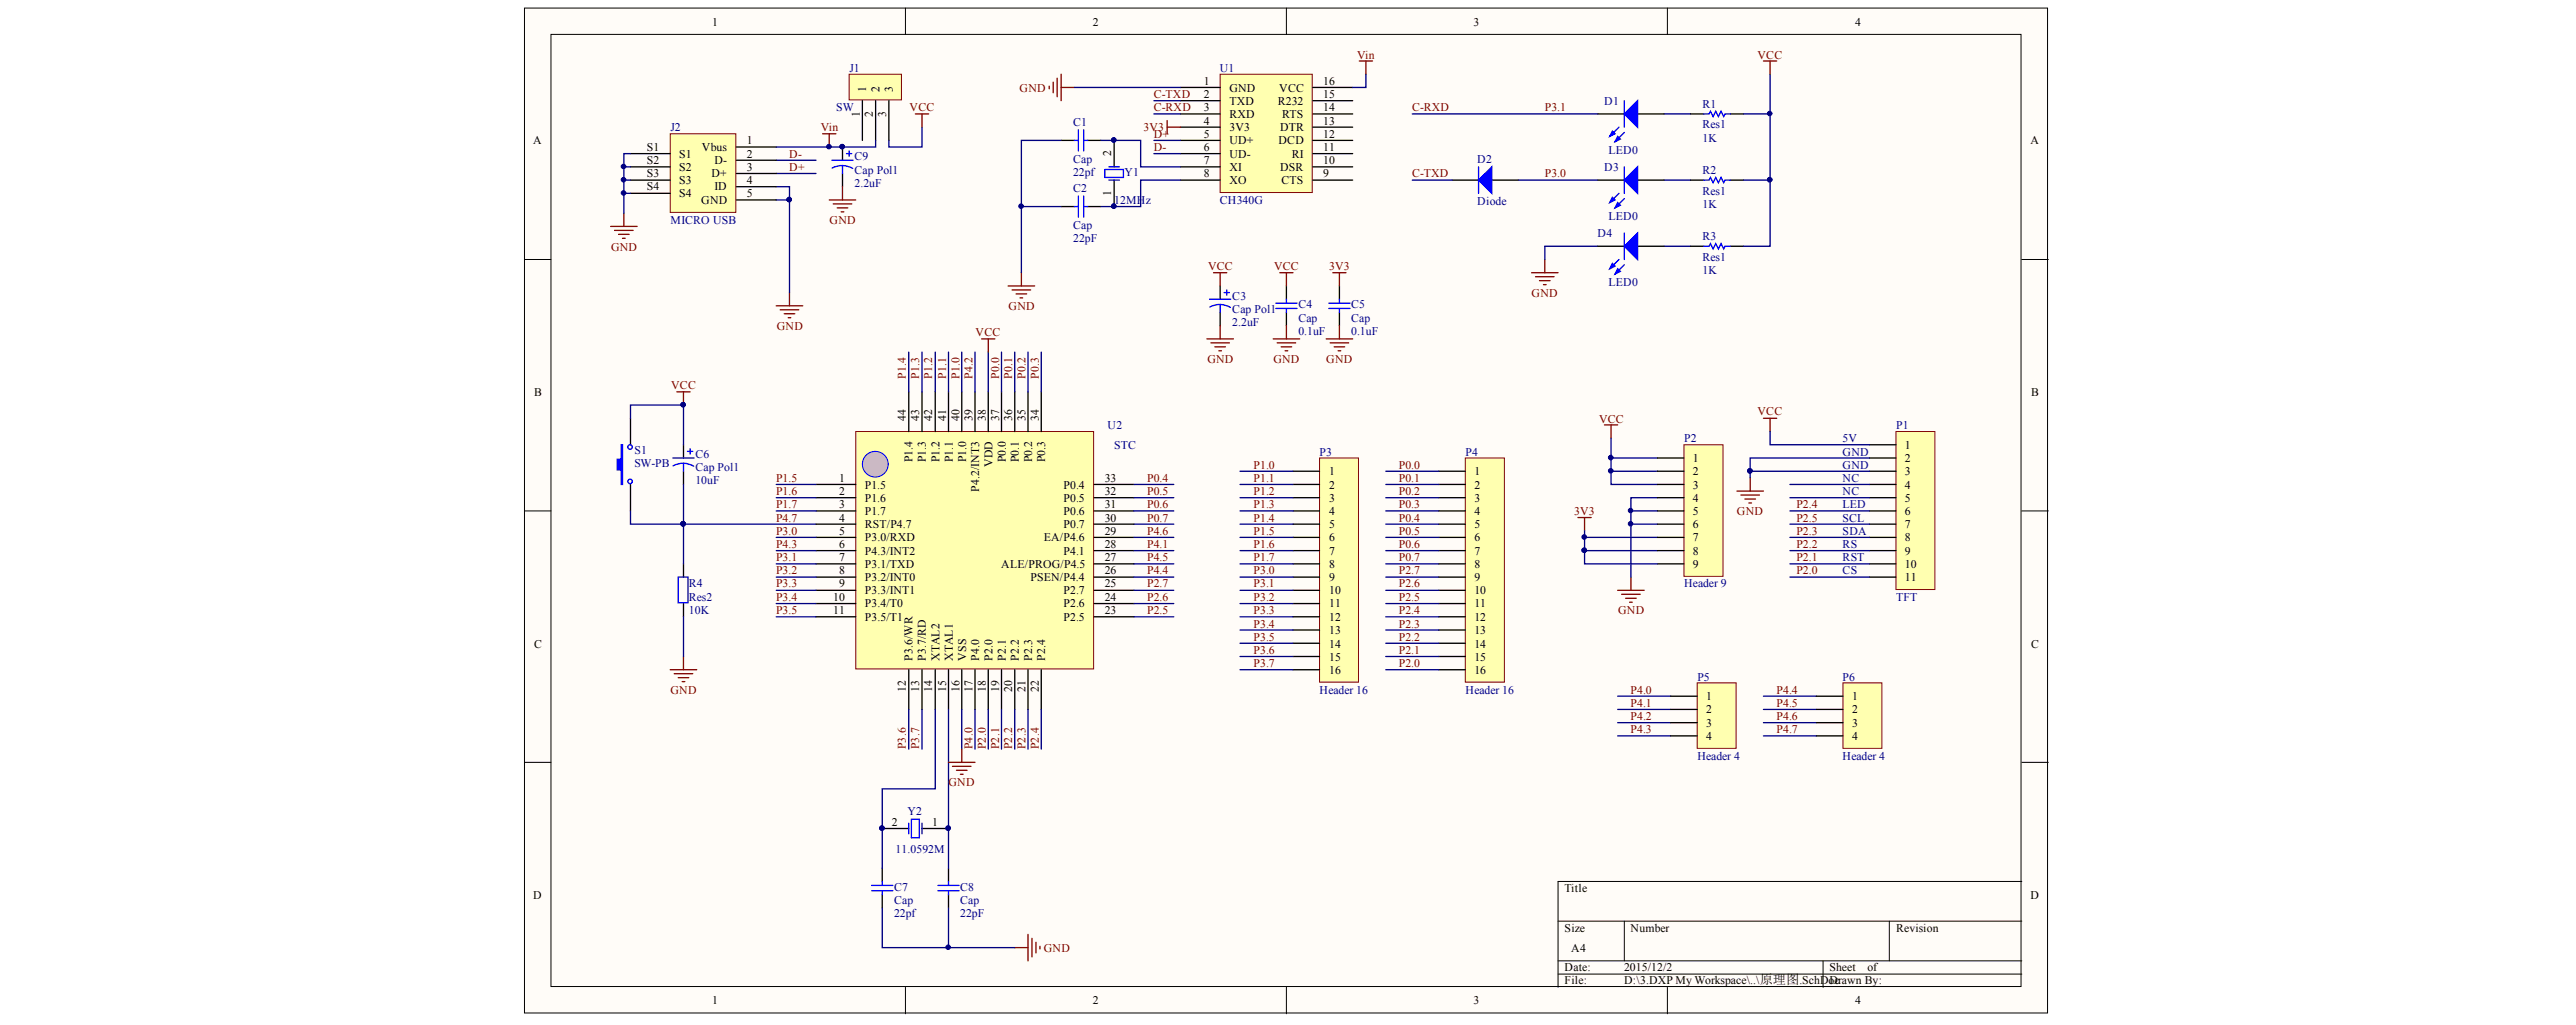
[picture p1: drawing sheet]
<svg xmlns="http://www.w3.org/2000/svg" width="297mm" height="118mm" viewBox="0 0 297 118" stroke-linecap="round" stroke-linejoin="round" font-family="sans-serif">
<defs><g id="words">
<g font-size="1.4">
<text x="82.1" y="3">1</text>
<text x="126" y="3">2</text>
<text x="169.9" y="3">3</text>
<text x="213.9" y="3">4</text>
<text x="99.9" y="10.6" transform="rotate(-90 99.9 10.6)">1</text>
<text x="101.4" y="10.6" transform="rotate(-90 101.4 10.6)">2</text>
<text x="102.9" y="10.6" transform="rotate(-90 102.9 10.6)">3</text>
<text x="138.8" y="9.8">1</text>
<text x="138.8" y="11.3">2</text>
<text x="141.8" y="10.6">GND</text>
<text x="147.5" y="10.6">VCC</text>
<text x="152.6" y="11.3">15</text>
<text x="152.6" y="9.8">16</text>
<text x="61.5" y="16.6">A</text>
<text x="74.6" y="17.4">S1</text>
<text x="80.9" y="17.4">Vbus</text>
<text x="86.1" y="16.6">1</text>
<text x="99.1" y="13.5" transform="rotate(-90 99.1 13.5)">1</text>
<text x="100.7" y="13.5" transform="rotate(-90 100.7 13.5)">2</text>
<text x="102.2" y="13.5" transform="rotate(-90 102.2 13.5)">3</text>
<text x="128.1" y="18" transform="rotate(-90 128.1 18)">2</text>
<text x="138.8" y="12.8">3</text>
<text x="138.8" y="14.4">4</text>
<text x="138.8" y="15.9">5</text>
<text x="138.8" y="17.4">6</text>
<text x="141.8" y="12.1">TXD</text>
<text x="141.8" y="13.6">RXD</text>
<text x="141.8" y="15.1">3V3</text>
<text x="141.8" y="16.6">UD+</text>
<text x="147.3" y="12.1">R232</text>
<text x="147.4" y="16.6">DCD</text>
<text x="147.6" y="15.1">DTR</text>
<text x="147.9" y="13.6">RTS</text>
<text x="152.6" y="17.4">11</text>
<text x="152.6" y="15.9">12</text>
<text x="152.6" y="14.4">13</text>
<text x="152.6" y="12.8">14</text>
<text x="234.1" y="16.6">A</text>
<text x="74.6" y="18.9">S2</text>
<text x="74.6" y="20.4">S3</text>
<text x="74.6" y="22">S4</text>
<text x="78.3" y="18.2">S1</text>
<text x="78.3" y="19.7">S2</text>
<text x="78.3" y="21.2">S3</text>
<text x="78.3" y="22.7">S4</text>
<text x="80.9" y="23.5">GND</text>
<text x="82" y="20.4">D+</text>
<text x="82.4" y="18.9">D-</text>
<text x="82.4" y="22">ID</text>
<text x="86.1" y="18.2">2</text>
<text x="86.1" y="19.7">3</text>
<text x="86.1" y="21.2">4</text>
<text x="86.1" y="22.7">5</text>
<text x="128.1" y="22.6" transform="rotate(-90 128.1 22.6)">1</text>
<text x="138.8" y="18.9">7</text>
<text x="138.8" y="20.4">8</text>
<text x="141.8" y="18.2">UD-</text>
<text x="141.8" y="19.7">XI</text>
<text x="141.8" y="21.2">XO</text>
<text x="147.6" y="19.7">DSR</text>
<text x="147.8" y="21.2">CTS</text>
<text x="149" y="18.2">RI</text>
<text x="152.6" y="20.4">9</text>
<text x="152.6" y="18.9">10</text>
<text x="61.6" y="45.6">B</text>
<text x="234.2" y="45.6">B</text>
<text x="104.5" y="48.6" transform="rotate(-90 104.5 48.6)">44</text>
<text x="105.2" y="53.3" transform="rotate(-90 105.2 53.3)">P1.4</text>
<text x="106" y="48.6" transform="rotate(-90 106 48.6)">43</text>
<text x="106.7" y="53.3" transform="rotate(-90 106.7 53.3)">P1.3</text>
<text x="107.5" y="48.6" transform="rotate(-90 107.5 48.6)">42</text>
<text x="108.4" y="53.3" transform="rotate(-90 108.4 53.3)">P1.2</text>
<text x="109.1" y="48.6" transform="rotate(-90 109.1 48.6)">41</text>
<text x="109.9" y="53.3" transform="rotate(-90 109.9 53.3)">P1.1</text>
<text x="110.6" y="48.6" transform="rotate(-90 110.6 48.6)">40</text>
<text x="111.4" y="53.3" transform="rotate(-90 111.4 53.3)">P1.0</text>
<text x="112.2" y="48.6" transform="rotate(-90 112.2 48.6)">39</text>
<text x="113.7" y="48.6" transform="rotate(-90 113.7 48.6)">38</text>
<text x="114.4" y="53.8" transform="rotate(-90 114.4 53.8)">VDD</text>
<text x="115.2" y="48.6" transform="rotate(-90 115.2 48.6)">37</text>
<text x="116" y="53.3" transform="rotate(-90 116 53.3)">P0.0</text>
<text x="116.7" y="48.6" transform="rotate(-90 116.7 48.6)">36</text>
<text x="117.5" y="53.3" transform="rotate(-90 117.5 53.3)">P0.1</text>
<text x="118.2" y="48.6" transform="rotate(-90 118.2 48.6)">35</text>
<text x="119" y="53.3" transform="rotate(-90 119 53.3)">P0.2</text>
<text x="119.8" y="48.6" transform="rotate(-90 119.8 48.6)">34</text>
<text x="120.5" y="53.3" transform="rotate(-90 120.5 53.3)">P0.3</text>
<text x="195.2" y="53.3">1</text>
<text x="219.7" y="51.8">1</text>
<text x="219.7" y="53.3">2</text>
<text x="96.8" y="55.6">1</text>
<text x="96.8" y="57.1">2</text>
<text x="96.8" y="58.6">3</text>
<text x="99.7" y="56.3">P1.5</text>
<text x="99.7" y="57.9">P1.6</text>
<text x="99.7" y="59.4">P1.7</text>
<text x="112.9" y="56.7" transform="rotate(-90 112.9 56.7)">P4.2/INT3</text>
<text x="122.6" y="59.4">P0.6</text>
<text x="122.6" y="57.9">P0.5</text>
<text x="122.6" y="56.3">P0.4</text>
<text x="127.4" y="58.6">31</text>
<text x="127.4" y="57.1">32</text>
<text x="127.4" y="55.6">33</text>
<text x="153.3" y="54.8">1</text>
<text x="153.3" y="56.3">2</text>
<text x="153.3" y="57.9">3</text>
<text x="153.3" y="59.4">4</text>
<text x="170" y="54.8">1</text>
<text x="170" y="56.3">2</text>
<text x="170" y="57.9">3</text>
<text x="170" y="59.4">4</text>
<text x="195.2" y="54.8">2</text>
<text x="195.2" y="56.3">3</text>
<text x="195.2" y="57.9">4</text>
<text x="195.2" y="59.4">5</text>
<text x="219.7" y="54.8">3</text>
<text x="219.7" y="56.3">4</text>
<text x="219.7" y="57.9">5</text>
<text x="219.7" y="59.4">6</text>
<text x="96.8" y="60.1">4</text>
<text x="96.8" y="61.7">5</text>
<text x="96.8" y="63.2">6</text>
<text x="96.8" y="64.7">7</text>
<text x="99.7" y="60.9">RST/P4.7</text>
<text x="99.7" y="62.4">P3.0/RXD</text>
<text x="99.7" y="63.9">P4.3/INT2</text>
<text x="99.7" y="65.5">P3.1/TXD</text>
<text x="115.5" y="65.5">ALE/PROG/P4.5</text>
<text x="120.4" y="62.4">EA/P4.6</text>
<text x="122.6" y="63.9">P4.1</text>
<text x="122.6" y="60.9">P0.7</text>
<text x="127.4" y="64.7">27</text>
<text x="127.4" y="63.2">28</text>
<text x="127.4" y="61.7">29</text>
<text x="127.4" y="60.1">30</text>
<text x="153.3" y="60.9">5</text>
<text x="153.3" y="62.4">6</text>
<text x="153.3" y="63.9">7</text>
<text x="153.3" y="65.5">8</text>
<text x="170" y="60.9">5</text>
<text x="170" y="62.4">6</text>
<text x="170" y="63.9">7</text>
<text x="170" y="65.5">8</text>
<text x="195.2" y="60.9">6</text>
<text x="195.2" y="62.4">7</text>
<text x="195.2" y="63.9">8</text>
<text x="195.2" y="65.5">9</text>
<text x="219.7" y="60.9">7</text>
<text x="219.7" y="62.4">8</text>
<text x="219.7" y="63.9">9</text>
<text x="219.7" y="65.5">10</text>
<text x="96.1" y="69.3">10</text>
<text x="96.1" y="70.8">11</text>
<text x="96.8" y="66.2">8</text>
<text x="96.8" y="67.7">9</text>
<text x="99.7" y="67">P3.2/INT0</text>
<text x="99.7" y="68.5">P3.3/INT1</text>
<text x="99.7" y="70">P3.4/T0</text>
<text x="99.7" y="71.6">P3.5/T1</text>
<text x="118.8" y="67">PSEN/P4.4</text>
<text x="122.6" y="71.6">P2.5</text>
<text x="122.6" y="70">P2.6</text>
<text x="122.6" y="68.5">P2.7</text>
<text x="127.4" y="70.8">23</text>
<text x="127.4" y="69.3">24</text>
<text x="127.4" y="67.7">25</text>
<text x="127.4" y="66.2">26</text>
<text x="153.3" y="67">9</text>
<text x="153.3" y="68.5">10</text>
<text x="153.3" y="70">11</text>
<text x="153.3" y="71.6">12</text>
<text x="170" y="67">9</text>
<text x="170" y="68.5">10</text>
<text x="170" y="70">11</text>
<text x="170" y="71.6">12</text>
<text x="219.7" y="67">11</text>
<text x="61.6" y="74.7">C</text>
<text x="105.2" y="76.2" transform="rotate(-90 105.2 76.2)">P3.6/WR</text>
<text x="106.7" y="76.2" transform="rotate(-90 106.7 76.2)">P3.7/RD</text>
<text x="108.4" y="76.2" transform="rotate(-90 108.4 76.2)">XTAL2</text>
<text x="109.9" y="76.2" transform="rotate(-90 109.9 76.2)">XTAL1</text>
<text x="111.4" y="76.2" transform="rotate(-90 111.4 76.2)">VSS</text>
<text x="112.9" y="76.2" transform="rotate(-90 112.9 76.2)">P4.0</text>
<text x="114.4" y="76.2" transform="rotate(-90 114.4 76.2)">P2.0</text>
<text x="116" y="76.2" transform="rotate(-90 116 76.2)">P2.1</text>
<text x="117.5" y="76.2" transform="rotate(-90 117.5 76.2)">P2.2</text>
<text x="119" y="76.2" transform="rotate(-90 119 76.2)">P2.3</text>
<text x="120.5" y="76.2" transform="rotate(-90 120.5 76.2)">P2.4</text>
<text x="153.3" y="73.1">13</text>
<text x="153.3" y="74.7">14</text>
<text x="153.3" y="76.2">15</text>
<text x="153.3" y="77.7">16</text>
<text x="170" y="73.1">13</text>
<text x="170" y="74.7">14</text>
<text x="170" y="76.2">15</text>
<text x="170" y="77.7">16</text>
<text x="234.2" y="74.7">C</text>
<text x="104.5" y="79.8" transform="rotate(-90 104.5 79.8)">12</text>
<text x="106" y="79.8" transform="rotate(-90 106 79.8)">13</text>
<text x="107.5" y="79.8" transform="rotate(-90 107.5 79.8)">14</text>
<text x="109.1" y="79.8" transform="rotate(-90 109.1 79.8)">15</text>
<text x="110.6" y="79.8" transform="rotate(-90 110.6 79.8)">16</text>
<text x="112.2" y="79.8" transform="rotate(-90 112.2 79.8)">17</text>
<text x="113.7" y="79.8" transform="rotate(-90 113.7 79.8)">18</text>
<text x="115.2" y="79.8" transform="rotate(-90 115.2 79.8)">19</text>
<text x="116.7" y="79.8" transform="rotate(-90 116.7 79.8)">20</text>
<text x="118.2" y="79.8" transform="rotate(-90 118.2 79.8)">21</text>
<text x="119.8" y="79.8" transform="rotate(-90 119.8 79.8)">22</text>
<text x="196.7" y="80.7">1</text>
<text x="196.7" y="82.3">2</text>
<text x="196.7" y="83.8">3</text>
<text x="213.6" y="80.7">1</text>
<text x="213.6" y="82.3">2</text>
<text x="213.6" y="83.8">3</text>
<text x="196.7" y="85.3">4</text>
<text x="213.6" y="85.3">4</text>
<text x="102.9" y="95.3">2</text>
<text x="107.5" y="95.3">1</text>
<text x="61.5" y="103.6">D</text>
<text x="180.4" y="102.9">Title</text>
<text x="180.4" y="107.4">Size</text>
<text x="188" y="107.4">Number</text>
<text x="218.6" y="107.4">Revision</text>
<text x="234.1" y="103.6">D</text>
<text x="180.4" y="112">Date:</text>
<text x="180.4" y="113.5">File:</text>
<text x="181.2" y="109.7">A4</text>
<text x="187.3" y="112">2015/12/2</text>
<text x="187.3" y="113.5">D:\3.DXP My Workspace\..\原理图.SchDoc</text>
<text x="211" y="112">Sheet</text>
<text x="211" y="113.5">Drawn By:</text>
<text x="215.3" y="112">of</text>
<text x="82.1" y="115.8">1</text>
<text x="126" y="115.8">2</text>
<text x="169.9" y="115.8">3</text>
<text x="213.9" y="115.8">4</text>
</g>
<g font-size="1.4" fill="#000080">
<text x="97.9" y="8.3">J1</text>
<text x="140.7" y="8.3">U1</text>
<text x="77.3" y="15.1">J2</text>
<text x="96.4" y="12.8">SW</text>
<text x="123.7" y="14.5">C1</text>
<text x="185" y="12.1">D1</text>
<text x="185.5" y="17.7">LED0</text>
<text x="196.3" y="16.4">1K</text>
<text x="196.3" y="12.4">R1</text>
<text x="196.3" y="14.8">Res1</text>
<text x="98.5" y="21.5">2.2uF</text>
<text x="98.5" y="18.5">C9</text>
<text x="98.5" y="20">Cap Pol1</text>
<text x="123.7" y="22.1">C2</text>
<text x="123.7" y="20.3">22pf</text>
<text x="123.7" y="18.8">Cap</text>
<text x="128.5" y="23.5">12MHz</text>
<text x="129.7" y="20.3">Y1</text>
<text x="140.7" y="23.5">CH340G</text>
<text x="170.4" y="18.8">D2</text>
<text x="170.4" y="23.7">Diode</text>
<text x="185" y="19.7">D3</text>
<text x="196.3" y="24">1K</text>
<text x="196.3" y="20">R2</text>
<text x="196.3" y="22.5">Res1</text>
<text x="77.3" y="25.8">MICRO USB</text>
<text x="123.7" y="28">22pF</text>
<text x="123.7" y="26.4">Cap</text>
<text x="184.2" y="27.4">D4</text>
<text x="185.5" y="25.3">LED0</text>
<text x="196.3" y="27.6">R3</text>
<text x="142.1" y="34.5">C3</text>
<text x="149.7" y="35.6">C4</text>
<text x="155.8" y="35.6">C5</text>
<text x="185.5" y="32.9">LED0</text>
<text x="196.3" y="31.6">1K</text>
<text x="196.3" y="30.1">Res1</text>
<text x="142.1" y="37.6">2.2uF</text>
<text x="142.1" y="36.1">Cap Pol1</text>
<text x="149.7" y="38.6">0.1uF</text>
<text x="149.7" y="37.1">Cap</text>
<text x="155.8" y="38.6">0.1uF</text>
<text x="155.8" y="37.1">Cap</text>
<text x="73.2" y="52.4">S1</text>
<text x="73.2" y="53.9">SW-PB</text>
<text x="80.2" y="52.8">C6</text>
<text x="127.7" y="49.5">U2</text>
<text x="128.5" y="51.8">STC</text>
<text x="152.2" y="52.5">P3</text>
<text x="169" y="52.5">P4</text>
<text x="194.2" y="51">P2</text>
<text x="212.5" y="51">5V</text>
<text x="212.5" y="52.5">GND</text>
<text x="218.6" y="49.5">P1</text>
<text x="80.2" y="55.8">10uF</text>
<text x="80.2" y="54.3">Cap Pol1</text>
<text x="212.5" y="54.1">GND</text>
<text x="212.5" y="57.1">NC</text>
<text x="212.5" y="55.6">NC</text>
<text x="212.5" y="58.6">LED</text>
<text x="212.5" y="60.1">SCL</text>
<text x="212.5" y="61.7">SDA</text>
<text x="212.5" y="63.2">RS</text>
<text x="212.5" y="64.7">RST</text>
<text x="79.4" y="70.8">10K</text>
<text x="79.4" y="67.7">R4</text>
<text x="79.4" y="69.3">Res2</text>
<text x="194.2" y="67.7">Header 9</text>
<text x="212.5" y="66.2">CS</text>
<text x="218.6" y="69.3">TFT</text>
<text x="152.2" y="80">Header 16</text>
<text x="169" y="80">Header 16</text>
<text x="195.7" y="78.5">P5</text>
<text x="212.5" y="78.5">P6</text>
<text x="195.7" y="87.6">Header 4</text>
<text x="212.5" y="87.6">Header 4</text>
<text x="104.6" y="94">Y2</text>
<text x="103.3" y="98.3">11.0592M</text>
<text x="103.1" y="105.7">22pf</text>
<text x="103.1" y="102.7">C7</text>
<text x="103.1" y="104.2">Cap</text>
<text x="110.7" y="105.7">22pF</text>
<text x="110.7" y="102.7">C8</text>
<text x="110.7" y="104.2">Cap</text>
</g>
<g font-size="1.4" fill="#800000">
<text x="117.6" y="10.6">GND</text>
<text x="133" y="11.3">C-TXD</text>
<text x="156.5" y="6.8">Vin</text>
<text x="202.7" y="6.8">VCC</text>
<text x="94.6" y="15.1">Vin</text>
<text x="104.9" y="12.8">VCC</text>
<text x="131.9" y="15.1">3V3</text>
<text x="133" y="12.8">C-RXD</text>
<text x="133" y="15.9">D+</text>
<text x="133" y="17.4">D-</text>
<text x="162.8" y="12.8">C-RXD</text>
<text x="178.1" y="12.8">P3.1</text>
<text x="91" y="19.7">D+</text>
<text x="91" y="18.2">D-</text>
<text x="162.8" y="20.4">C-TXD</text>
<text x="178.1" y="20.4">P3.0</text>
<text x="70.5" y="28.9">GND</text>
<text x="95.7" y="25.8">GND</text>
<text x="116.3" y="35.7">GND</text>
<text x="139.3" y="31.2">VCC</text>
<text x="146.9" y="31.2">VCC</text>
<text x="153.3" y="31.2">3V3</text>
<text x="176.6" y="34.2">GND</text>
<text x="89.6" y="38">GND</text>
<text x="112.5" y="38.8">VCC</text>
<text x="139.2" y="41.8">GND</text>
<text x="146.8" y="41.8">GND</text>
<text x="152.9" y="41.8">GND</text>
<text x="77.4" y="44.8">VCC</text>
<text x="104.5" y="43.7" transform="rotate(-90 104.5 43.7)">P1.4</text>
<text x="106" y="43.7" transform="rotate(-90 106 43.7)">P1.3</text>
<text x="107.5" y="43.7" transform="rotate(-90 107.5 43.7)">P1.2</text>
<text x="109.1" y="43.7" transform="rotate(-90 109.1 43.7)">P1.1</text>
<text x="110.6" y="43.7" transform="rotate(-90 110.6 43.7)">P1.0</text>
<text x="112.2" y="43.7" transform="rotate(-90 112.2 43.7)">P4.2</text>
<text x="115.2" y="43.7" transform="rotate(-90 115.2 43.7)">P0.0</text>
<text x="116.7" y="43.7" transform="rotate(-90 116.7 43.7)">P0.1</text>
<text x="118.2" y="43.7" transform="rotate(-90 118.2 43.7)">P0.2</text>
<text x="119.8" y="43.7" transform="rotate(-90 119.8 43.7)">P0.3</text>
<text x="202.7" y="47.9">VCC</text>
<text x="184.4" y="48.7">VCC</text>
<text x="89.5" y="55.6">P1.5</text>
<text x="89.5" y="57.1">P1.6</text>
<text x="89.5" y="58.6">P1.7</text>
<text x="132.3" y="55.6">P0.4</text>
<text x="132.3" y="57.1">P0.5</text>
<text x="132.3" y="58.6">P0.6</text>
<text x="144.6" y="54.1">P1.0</text>
<text x="144.6" y="55.6">P1.1</text>
<text x="144.6" y="57.1">P1.2</text>
<text x="144.6" y="58.6">P1.3</text>
<text x="161.3" y="54.1">P0.0</text>
<text x="161.3" y="55.6">P0.1</text>
<text x="161.3" y="57.1">P0.2</text>
<text x="161.3" y="58.6">P0.3</text>
<text x="181.5" y="59.4">3V3</text>
<text x="200.3" y="59.4">GND</text>
<text x="207.1" y="58.6">P2.4</text>
<text x="89.5" y="61.7">P3.0</text>
<text x="89.5" y="64.7">P3.1</text>
<text x="89.5" y="63.2">P4.3</text>
<text x="89.5" y="60.1">P4.7</text>
<text x="132.3" y="63.2">P4.1</text>
<text x="132.3" y="64.7">P4.5</text>
<text x="132.3" y="61.7">P4.6</text>
<text x="132.3" y="60.1">P0.7</text>
<text x="144.6" y="60.1">P1.4</text>
<text x="144.6" y="61.7">P1.5</text>
<text x="144.6" y="63.2">P1.6</text>
<text x="144.6" y="64.7">P1.7</text>
<text x="161.3" y="60.1">P0.4</text>
<text x="161.3" y="61.7">P0.5</text>
<text x="161.3" y="63.2">P0.6</text>
<text x="161.3" y="64.7">P0.7</text>
<text x="207.1" y="64.7">P2.1</text>
<text x="207.1" y="63.2">P2.2</text>
<text x="207.1" y="61.7">P2.3</text>
<text x="207.1" y="60.1">P2.5</text>
<text x="89.5" y="66.2">P3.2</text>
<text x="89.5" y="67.7">P3.3</text>
<text x="89.5" y="69.3">P3.4</text>
<text x="89.5" y="70.8">P3.5</text>
<text x="132.3" y="66.2">P4.4</text>
<text x="132.3" y="70.8">P2.5</text>
<text x="132.3" y="69.3">P2.6</text>
<text x="132.3" y="67.7">P2.7</text>
<text x="144.6" y="66.2">P3.0</text>
<text x="144.6" y="67.7">P3.1</text>
<text x="144.6" y="69.3">P3.2</text>
<text x="144.6" y="70.8">P3.3</text>
<text x="161.3" y="70.8">P2.4</text>
<text x="161.3" y="69.3">P2.5</text>
<text x="161.3" y="67.7">P2.6</text>
<text x="161.3" y="66.2">P2.7</text>
<text x="186.6" y="70.8">GND</text>
<text x="207.1" y="66.2">P2.0</text>
<text x="144.6" y="72.4">P3.4</text>
<text x="144.6" y="73.9">P3.5</text>
<text x="144.6" y="75.4">P3.6</text>
<text x="144.6" y="76.9">P3.7</text>
<text x="161.3" y="76.9">P2.0</text>
<text x="161.3" y="75.4">P2.1</text>
<text x="161.3" y="73.9">P2.2</text>
<text x="161.3" y="72.4">P2.3</text>
<text x="77.3" y="80">GND</text>
<text x="188" y="80">P4.0</text>
<text x="188" y="81.5">P4.1</text>
<text x="188" y="83">P4.2</text>
<text x="204.9" y="80">P4.4</text>
<text x="204.9" y="81.5">P4.5</text>
<text x="204.9" y="83">P4.6</text>
<text x="104.5" y="86.4" transform="rotate(-90 104.5 86.4)">P3.6</text>
<text x="106" y="86.4" transform="rotate(-90 106 86.4)">P3.7</text>
<text x="112.2" y="86.4" transform="rotate(-90 112.2 86.4)">P4.0</text>
<text x="113.7" y="86.4" transform="rotate(-90 113.7 86.4)">P2.0</text>
<text x="115.2" y="86.4" transform="rotate(-90 115.2 86.4)">P2.1</text>
<text x="116.7" y="86.4" transform="rotate(-90 116.7 86.4)">P2.2</text>
<text x="118.2" y="86.4" transform="rotate(-90 118.2 86.4)">P2.3</text>
<text x="119.8" y="86.4" transform="rotate(-90 119.8 86.4)">P2.4</text>
<text x="188" y="84.5">P4.3</text>
<text x="204.9" y="84.5">P4.7</text>
<text x="109.4" y="90.6">GND</text>
<text x="120.4" y="109.7">GND</text>
</g>
</g></defs>
<g fill="#fffcf8" stroke="#000" stroke-width=".12">
<path d="M60.5 .9h175.6v115.9h-175.6z"/>
<path d="M63.5 4h169.5v109.7h-169.5z"/>
</g>
<g fill="none" stroke="#000" stroke-width=".12">
<path d="M104.4 .9v3.1M148.3 .9v3.1M192.3 .9v3.1M60.5 29.9h3M233.1 29.9h3.1M60.5 58.9h3M233.1 58.9h3.1M60.5 87.9h3M233.1 87.9h3.1M104.4 113.8v3.1M148.3 113.8v3.1M179.7 106.2h53.4"/>
<path d="M179.7 110.8h53.4M179.7 112.3h53.4M187.3 106.2v4.6M192.3 113.8v3.1M210.2 110.8v3M217.9 106.2v4.6M233.1 101.6h-53.4v12.2"/>
</g>
<path d="M72.7 48.2v3.1M72.7 55.9v3M78.8 51.3v1.5M78.8 54.3v1.6M78.8 65v1.5M78.8 69.6v1.5" fill="none" stroke="#000" stroke-width=".15"/>
<g fill="none" stroke="#00f" stroke-width=".15">
<path d="M77.6 52.8h2.4M78.8 53.4l.6 .1 .6 .2M78.8 53.4l-.6 .1-.6 .2M78.8 53.4v.9M79.3 52h.6M79.6 51.7v.6M78.2 66.5h1.1v3h-1.1z"/>
<circle cx="72.7" cy="51.5" r=".26"/>
<circle cx="72.7" cy="55.5" r=".26"/>
</g>
<path d="M78 45.2h1.6M78.8 45.2v1.5M77.3 77.2h3M77.7 77.7h2.2M78.2 78.1h1.2M78.7 78.6h.3M78.8 75.7v1.5" fill="none" stroke="#800000" stroke-width=".15"/>
<g fill="#000080" stroke="#000080" stroke-width=".12">
<circle cx="78.8" cy="46.7" r=".26"/>
<circle cx="78.8" cy="60.4" r=".26"/>
</g>
<path d="M72.7 48.2v-1.5h6.1v4.6M72.7 58.9v1.5h21.4M78.8 55.9v9.1M78.8 71.1v4.6" fill="none" stroke="#000080" stroke-width=".15"/>
<path d="M71.6 51.3h.2v4.6h-.2v-1.7h-.4v-1.2h.4z" fill-rule="evenodd" fill="#00f" stroke="#00f" stroke-width=".15"/>
<path d="M98.7 49.8h27.4v27.3h-27.4z" fill="#ffffb0" stroke="#800000" stroke-width=".12"/>
<g fill="none" stroke="#000" stroke-width=".15">
<path d="M94.1 55.9h4.6M94.1 57.4h4.6M94.1 58.9h4.6M104.8 45.2v4.6M106.3 45.2v4.6M107.8 45.2v4.6M109.4 45.2v4.6M110.9 45.2v4.6M112.4 45.2v4.6M114 45.2v4.6M115.5 45.2v4.6M117 45.2v4.6"/>
<path d="M118.5 45.2v4.6M120.1 45.2v4.6M126.2 55.9h4.6M126.2 57.4h4.6M126.2 58.9h4.6M94.1 60.4h4.6M94.1 62h4.6M94.1 63.5h4.6M94.1 65h4.6M94.1 66.5h4.6M94.1 68.1h4.6M94.1 69.6h4.6"/>
<path d="M94.1 71.1h4.6M104.8 77.2v4.6M106.3 77.2v4.6M107.8 77.2v4.6M109.4 77.2v4.6M110.9 77.2v4.6M112.4 77.2v4.6M114 77.2v4.6M115.5 77.2v4.6M117 77.2v4.6M118.5 77.2v4.6M120.1 77.2v4.6"/>
<path d="M126.2 60.4h4.6M126.2 62h4.6M126.2 63.5h4.6M126.2 65h4.6M126.2 66.5h4.6M126.2 68.1h4.6M126.2 69.6h4.6M126.2 71.1h4.6"/>
</g>
<circle cx="100.9" cy="53.5" r="1.48" fill="#c0c0c0" stroke="#00f" stroke-width=".12"/>
<g fill="none" stroke="#000080" stroke-width=".15">
<path d="M89.5 55.9h4.6M89.5 57.4h4.6M89.5 58.9h4.6M104.8 40.6v4.6M106.3 40.6v4.6M107.8 40.6v4.6M109.4 40.6v4.6M110.9 40.6v4.6M112.4 40.6v4.6M114 40.6v4.6M115.5 40.6v4.6M117 40.6v4.6"/>
<path d="M118.5 40.6v4.6M120.1 40.6v4.6M130.8 55.9h4.5M130.8 57.4h4.5M130.8 58.9h4.5M89.5 62h4.6M89.5 63.5h4.6M89.5 65h4.6M89.5 66.5h4.6M89.5 68.1h4.6M89.5 69.6h4.6M89.5 71.1h4.6"/>
<path d="M130.8 62h4.5M130.8 63.5h4.5M130.8 65h4.5M130.8 66.5h4.5M130.8 68.1h4.5M130.8 69.6h4.5M130.8 71.1h4.5M130.8 60.4h4.5M104.8 81.8v4.6M106.3 81.8v4.6M107.8 81.8v9.2h-6.1v9.1M109.4 81.8v18.3"/>
<path d="M110.9 81.8v4.6M112.4 81.8v4.6M114 81.8v4.6M115.5 81.8v4.6M117 81.8v4.6M118.5 81.8v4.6M120.1 81.8v4.6M101.7 104.7v4.6h15.3M109.4 104.7v4.6"/>
</g>
<path d="M101.7 95.5h3.1M106.3 95.5h3.1M101.7 100.1v1.5M101.7 103.2v1.5M109.4 100.1v1.5M109.4 103.2v1.5" fill="none" stroke="#000" stroke-width=".15"/>
<g fill="#000080" stroke="#000080" stroke-width=".12">
<circle cx="109.3" cy="95.5" r=".26"/>
<circle cx="101.7" cy="95.5" r=".26"/>
<circle cx="109.3" cy="109.2" r=".26"/>
</g>
<path d="M104.8 94.9v1.2M105.1 94.5h.9v2.1h-.9zM106.3 94.9v1.2M100.5 102.1h2.5M100.5 102.7h2.5M101.7 101.6v.5M101.7 102.7v.5M108.1 102.1h2.5M108.1 102.7h2.5M109.4 101.6v.5M109.4 102.7v.5" fill="none" stroke="#00f" stroke-width=".15"/>
<path d="M113.2 39.1h1.5M114 39.1v1.5M109.4 87.9h3M109.8 88.4h2.2M110.3 88.8h1.2M110.7 89.3h.4M110.9 86.4v1.5M117 109.3h1.5M118.5 107.7v3.1M119 108.2v2.1M119.5 108.6v1.3M119.9 109.1v.3" fill="none" stroke="#800000" stroke-width=".15"/>
<path d="M152.2 52.8h4.4v25.9h-4.4z" fill="#ffffb0" stroke="#800000" stroke-width=".12"/>
<g fill="none" stroke="#000" stroke-width=".15">
<path d="M149.1 54.3h3.1M149.1 55.9h3.1M149.1 57.4h3.1M149.1 58.9h3.1M149.1 60.4h3.1M149.1 62h3.1M149.1 63.5h3.1M149.1 65h3.1M149.1 66.5h3.1M149.1 68.1h3.1M149.1 69.6h3.1M149.1 71.1h3.1"/>
<path d="M149.1 72.6h3.1M149.1 74.2h3.1M149.1 75.7h3.1M149.1 77.2h3.1"/>
</g>
<path d="M169 52.8h4.5v25.9h-4.5z" fill="#ffffb0" stroke="#800000" stroke-width=".12"/>
<g fill="none" stroke="#000" stroke-width=".15">
<path d="M122.4 16.2h1.5M125.4 16.2h1.5M128.5 16.2v3M122.4 23.8h1.5M125.4 23.8h1.5M128.5 20.8v3M165.9 54.3h3.1M165.9 55.9h3.1M165.9 57.4h3.1M165.9 58.9h3.1M165.9 60.4h3.1M165.9 62h3.1"/>
<path d="M165.9 63.5h3.1M165.9 65h3.1M165.9 66.5h3.1M165.9 68.1h3.1M165.9 69.6h3.1M165.9 71.1h3.1M165.9 72.6h3.1M165.9 74.2h3.1M165.9 75.7h3.1M165.9 77.2h3.1"/>
</g>
<g fill="none" stroke="#000080" stroke-width=".15">
<path d="M122.4 16.2h-4.6v15.2M117.8 23.8h4.6M143 54.3h6.1M143 55.9h6.1M143 57.4h6.1M143 58.9h6.1M159.8 54.3h6.1M159.8 55.9h6.1M159.8 57.4h6.1M159.8 58.9h6.1M143 60.4h6.1M143 62h6.1"/>
<path d="M143 63.5h6.1M143 65h6.1M143 66.5h6.1M143 68.1h6.1M143 69.6h6.1M143 71.1h6.1M143 72.6h6.1M143 74.2h6.1M143 75.7h6.1M143 77.2h6.1M159.8 60.4h6.1M159.8 62h6.1"/>
<path d="M159.8 63.5h6.1M159.8 65h6.1M159.8 66.5h6.1M159.8 68.1h6.1M159.8 69.6h6.1M159.8 71.1h6.1M159.8 72.6h6.1M159.8 74.2h6.1M159.8 75.7h6.1M159.8 77.2h6.1M186.5 80.3h6.1M186.5 81.8h6.1"/>
<path d="M186.5 83.3h6.1M186.5 84.8h6.1M203.3 80.3h6.2M203.3 81.8h6.2M203.3 83.3h6.2M203.3 84.8h6.2"/>
</g>
<g fill="#000080" stroke="#000080" stroke-width=".12">
<circle cx="128.4" cy="23.8" r=".26"/>
<circle cx="128.4" cy="16.1" r=".26"/>
<circle cx="117.7" cy="23.8" r=".26"/>
</g>
<path d="M123.9 16.2h.4M124.3 15v2.4M125 15v2.4M125 16.2h.4M127.4 19.5h2.1v1h-2.1zM127.9 19.2h1.2M123.9 23.8h.4M124.3 22.6v2.4M125 22.6v2.4M125 23.8h.4M127.9 20.8h1.2" fill="none" stroke="#00f" stroke-width=".15"/>
<path d="M116.2 33h3.1M116.7 33.4h2.1M117.2 33.9h1.2M117.6 34.3h.3M117.8 31.4v1.6" fill="none" stroke="#800000" stroke-width=".15"/>
<path d="M140.7 8.6h10.6v13.6h-10.6z" fill="#ffffb0" stroke="#800000" stroke-width=".12"/>
<g fill="none" stroke="#000" stroke-width=".15">
<path d="M136.1 10.1h4.6M136.1 11.6h4.6M136.1 13.1h4.6M136.1 14.7h4.6M136.1 16.2h4.6M136.1 17.7h4.6M136.1 19.2h4.6M151.4 10.1h4.6M151.4 11.6h4.6M151.4 13.1h4.6M151.4 14.7h4.6M151.4 16.2h4.6"/>
<path d="M151.4 17.7h4.6M151.4 19.2h4.6M184.2 13.1h3.1M188.8 13.1h3.1M194.9 13.1h1.6M199.5 13.1h1.6M136.1 20.8h4.6M151.4 20.8h4.6M167.4 20.8h3.1M172 20.8h3.1M184.2 20.8h3.1M184.2 28.4h3.1"/>
<path d="M188.8 20.8h3.1M188.8 28.4h3.1M194.9 20.8h1.6M194.9 28.4h1.6M199.5 20.8h1.6M199.5 28.4h1.6"/>
</g>
<g fill="none" stroke="#000080" stroke-width=".15">
<path d="M123.9 10.1h12.2M126.9 16.2h4.6v3h4.6M133.1 11.6h3M133.1 13.1h3M133.1 16.2h3M133.1 17.7h3M157.5 8.6v1.5h-1.5M162.9 13.1h21.3M191.9 13.1h3M201.1 13.1h3M204.1 8.6v12.2M136.1 20.8h-4.6v3h-4.6"/>
<path d="M162.9 20.8h4.5M175.1 20.8h9.1M184.2 28.4h-6.1v1.5M191.9 28.4h3M191.9 20.8h3M201.1 20.8h3v7.6h-3"/>
</g>
<g fill="none" stroke="#800000" stroke-width=".15">
<path d="M121 9.9v.3M121.4 9.5v1.2M121.9 9v2.2M122.4 8.6v3M122.4 10.1h1.5M134.6 13.9v1.5M134.6 14.7h1.5M156.7 7h1.6M157.5 7v1.6M203.3 7h1.6M204.1 7v1.6M176.6 31.4h3.1"/>
<path d="M177.1 31.9h2.1M177.5 32.4h1.2M178 32.8h.3M178.1 29.9v1.5"/>
</g>
<g fill="#000080" stroke="#000080" stroke-width=".12">
<circle cx="204.1" cy="20.7" r=".26"/>
<circle cx="204.1" cy="13.1" r=".26"/>
</g>
<g fill="none" stroke="#00f" stroke-width=".15">
<path d="M170.5 19.2v3.1M186.7 14.7l-1.1 1M187.3 11.6v3.1M187.3 19.2v3.1M187.3 15.3l-1.1 1M196.5 13.1h.6l.1-.3 .3 .6 .3-.6 .3 .6 .4-.6 .3 .6 .1-.3h.6M186.7 22.3l-1.1 1.1M186.7 29.9l-1.1 1.1M187.3 22.9l-1.1 1.1M187.3 26.9v3M187.3 30.5l-1.1 1.1M196.5 20.8h.6l.1-.3 .3 .6 .3-.6 .3 .6 .4-.6 .3 .6 .1-.3h.6"/>
<path d="M196.5 28.4h.6l.1-.3 .3 .6 .3-.6 .3 .6 .4-.6 .3 .6 .1-.3h.6"/>
</g>
<g fill="#00f" stroke="#00f" stroke-width=".15">
<path d="M187.3 20.8l1.5-1.6v3.1z"/>
<path d="M185.9 22.7l.3 .4-.6 .3z"/>
<path d="M186.5 23.4l.3 .3-.6 .3z"/>
<path d="M187.3 28.4l1.5-1.5v3z"/>
<path d="M185.9 30.4l.3 .3-.6 .3z"/>
<path d="M186.5 31l.3 .3-.6 .3z"/>
<path d="M187.3 13.1l1.5-1.5v3.1z"/>
<path d="M185.9 15.1l.3 .3-.6 .3z"/>
<path d="M186.5 15.7l.3 .3-.6 .3z"/>
<path d="M170.5 20.8l1.5-1.6v3.1z"/>
</g>
<path d="M218.6 49.8h4.5v18.2h-4.5z" fill="#ffffb0" stroke="#800000" stroke-width=".12"/>
<path d="M215.6 51.3h3M215.6 52.8h3M215.6 54.3h3M215.6 55.9h3M215.6 57.4h3M215.6 58.9h3M215.6 60.4h3M215.6 62h3M215.6 63.5h3M215.6 65h3M215.6 66.5h3" fill="none" stroke="#000" stroke-width=".15"/>
<path d="M206.4 55.9h9.2M206.4 57.4h9.2M206.4 58.9h9.2M206.4 60.4h9.2M206.4 62h9.2M206.4 63.5h9.2M206.4 65h9.2M206.4 66.5h9.2" fill="none" stroke="#000080" stroke-width=".15"/>
<path d="M97.9 8.6h6v2.9h-6z" fill="#ffffb0" stroke="#800000" stroke-width=".12"/>
<path d="M99.4 11.6v4.6M101 11.6v4.6M102.5 11.6v4.6" fill="none" stroke="#000" stroke-width=".15"/>
<path d="M70.4 26.1h3.1M70.9 26.6h2.1M71.3 27h1.2M71.8 27.5h.3M71.9 24.6v1.5M89.5 35.3h3.1M90 35.7h2.1M90.4 36.2h1.2M90.9 36.6h.3M91 33.7v1.6" fill="none" stroke="#800000" stroke-width=".15"/>
<path d="M89.5 18.5h4.6M89.5 21.5h1.5v1.6h-1.5M89.5 20h4.6M91 23.1v10.6" fill="none" stroke="#000080" stroke-width=".15"/>
<circle cx="91" cy="23" r=".26" fill="#000080" stroke="#000080" stroke-width=".12"/>
<path d="M77.3 15.4h7.5v9.1h-7.5z" fill="#ffffb0" stroke="#800000" stroke-width=".12"/>
<g fill="none" stroke="#000" stroke-width=".15">
<path d="M72.7 17.7h4.6M72.7 19.2h4.6M84.9 17h4.6M84.9 18.5h4.6M72.7 20.8h4.6M72.7 22.3h4.6M84.9 20h4.6M84.9 21.5h4.6M84.9 23.1h4.6M140.7 33v1.5M140.7 36v1.5M148.3 33v1.5"/>
<path d="M148.3 36v1.5M154.4 33v1.5M154.4 36v1.5"/>
</g>
<path d="M71.9 19.2h.8M72.7 17.7h-.8v6.9M101 16.2v.8h-11.5M106.3 14.7v2.3h-3.8v-.8M71.9 20.8h.8M71.9 22.3h.8" fill="none" stroke="#000080" stroke-width=".15"/>
<g fill="#000080" stroke="#000080" stroke-width=".12">
<circle cx="71.9" cy="19.2" r=".26"/>
<circle cx="71.9" cy="20.7" r=".26"/>
<circle cx="71.9" cy="22.2" r=".26"/>
</g>
<g fill="none" stroke="#800000" stroke-width=".15">
<path d="M105.6 13.1h1.5M106.3 13.1v1.6M139.2 39.1h3M139.6 39.5h2.2M139.9 31.4h1.6M140.1 40h1.2M140.7 31.4v1.6M140.7 37.5v1.6M146.8 39.1h3.1M147.3 39.5h2.1M147.6 31.4h1.5M147.7 40h1.2"/>
<path d="M148.3 31.4v1.6M148.3 37.5v1.6M152.9 39.1h3.1M153.4 39.5h2.1M153.7 31.4h1.5M153.8 40h1.3M154.4 31.4v1.6M154.4 37.5v1.6M140.5 40.4h.3M148.2 40.4h.3M154.3 40.4h.3"/>
</g>
<g fill="none" stroke="#00f" stroke-width=".15">
<path d="M139.5 34.5h2.4M140.7 35.1l.6 .1 .6 .2M140.7 35.1l-.6 .1-.6 .2M140.7 35.1v.9M141.2 33.7h.6M141.5 33.4v.6M147.1 35.6h2.5M147.1 35h2.5M148.3 34.5v.5M148.3 35.6v.4M153.2 35.6h2.5M153.2 35h2.5"/>
<path d="M154.4 34.5v.5M154.4 35.6v.4"/>
</g>
<path d="M195.7 78.7h4.5v7.6h-4.5z" fill="#ffffb0" stroke="#800000" stroke-width=".12"/>
<path d="M192.6 80.3h3.1M192.6 81.8h3.1M192.6 83.3h3.1M192.6 84.8h3.1" fill="none" stroke="#000" stroke-width=".15"/>
<path d="M212.5 78.7h4.5v7.6h-4.5z" fill="#ffffb0" stroke="#800000" stroke-width=".12"/>
<path d="M209.5 80.3h3M209.5 81.8h3M209.5 83.3h3M209.5 84.8h3" fill="none" stroke="#000" stroke-width=".15"/>
<g fill="none" stroke="#800000" stroke-width=".15">
<path d="M182 59.7h1.5M182.7 59.7v1.5M185 49h1.5M185.8 49v1.5M200.3 56.6h3M200.7 57.1h2.2M201.2 57.5h1.2M201.7 58h.3M201.8 55.1v1.5M203.3 48.2h1.6M204.1 48.2v1.6M186.5 68.1h3.1"/>
<path d="M187 68.5h2.1M187.5 69h1.2M187.9 69.4h.3M188.1 66.5v1.6"/>
</g>
<path d="M185.8 50.5v5.4h5.3M185.8 54.3h5.3M185.8 52.8h5.3M188.1 58.9h3M191.1 57.4h-3v9.1M204.1 49.8v1.5h11.5M215.6 54.3h-13.8v.8M215.6 52.8h-13.8v1.5M182.7 61.2v2.3h8.4M182.7 62h8.4M188.1 60.4h3" fill="none" stroke="#000080" stroke-width=".15"/>
<g fill="#000080" stroke="#000080" stroke-width=".12">
<circle cx="185.7" cy="54.3" r=".26"/>
<circle cx="185.7" cy="52.8" r=".26"/>
<circle cx="182.7" cy="61.9" r=".26"/>
<circle cx="182.7" cy="63.4" r=".26"/>
<circle cx="188" cy="58.9" r=".26"/>
<circle cx="188" cy="60.4" r=".26"/>
<circle cx="201.8" cy="54.3" r=".26"/>
</g>
<path d="M194.2 51.3h4.5v15.1h-4.5z" fill="#ffffb0" stroke="#800000" stroke-width=".12"/>
<path d="M97.1 17v1.5M97.1 20v1.5M191.1 52.8h3.1M191.1 54.3h3.1M191.1 55.9h3.1M191.1 57.4h3.1M191.1 58.9h3.1M191.1 60.4h3.1M191.1 62h3.1M191.1 63.5h3.1M191.1 65h3.1" fill="none" stroke="#000" stroke-width=".15"/>
<path d="M182.7 63.5v1.5h8.4" fill="none" stroke="#000080" stroke-width=".15"/>
<g fill="#000080" stroke="#000080" stroke-width=".12">
<circle cx="182.7" cy="63.4" r=".26"/>
<circle cx="95.6" cy="16.9" r=".26"/>
<circle cx="97.1" cy="16.9" r=".26"/>
</g>
<path d="M94.9 15.4h1.5M95.6 15.4v1.6M95.6 23.1h3.1M96.1 23.5h2.1M96.5 24h1.3M97 24.4h.3M97.1 21.5v1.6" fill="none" stroke="#800000" stroke-width=".15"/>
<path d="M95.9 18.5h2.5M97.1 19.1l.7 .1 .5 .2M97.1 19.1l-.6 .1-.5 .2M97.1 19.1v.9M97.6 17.7h.6M97.9 17.4v.6" fill="none" stroke="#00f" stroke-width=".15"/>
<use href="#words"/>
</svg>
